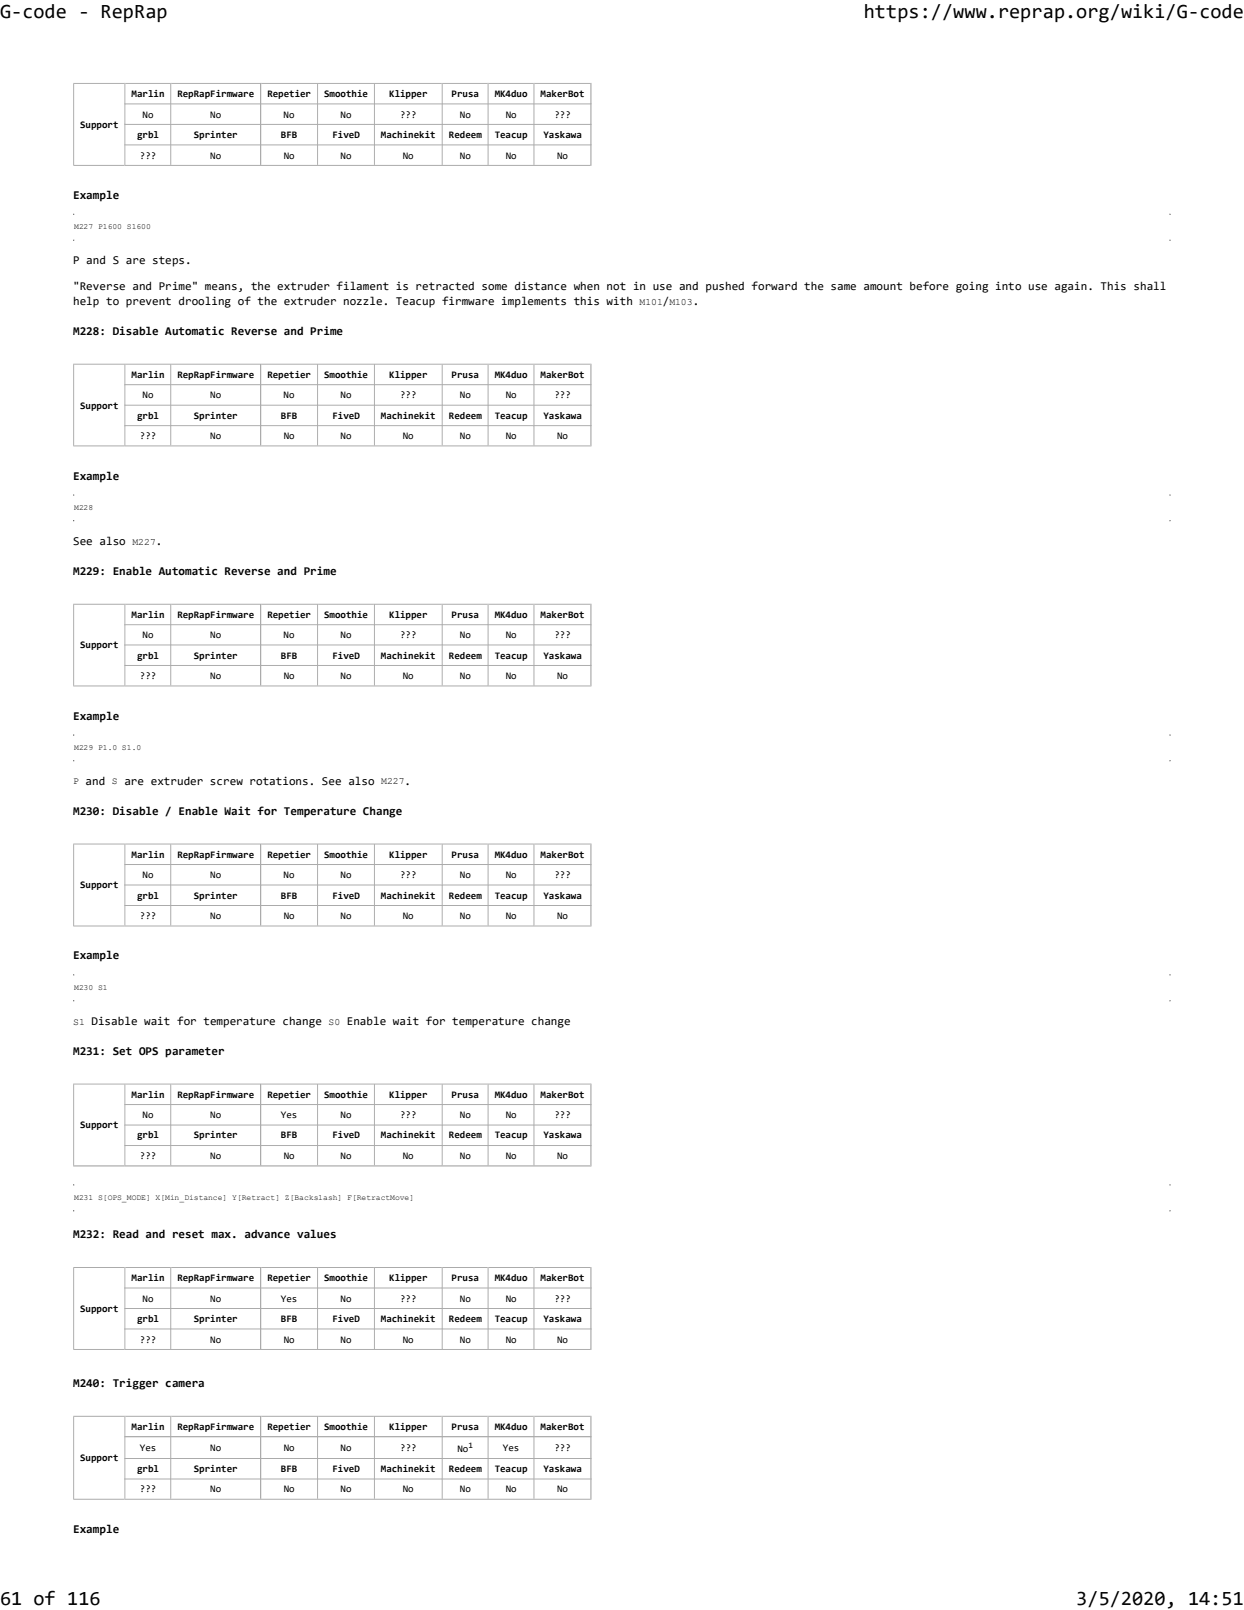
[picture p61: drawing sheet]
<svg xmlns="http://www.w3.org/2000/svg" width="216mm" height="279mm" viewBox="0 0 216 279" stroke-linecap="round" stroke-linejoin="round" font-family="sans-serif">
<defs><g id="words">
<g font-size="3.5">
<text x="0" y="3.2">G-code - RepRap</text>
<text x="149.9" y="3.2">https://www.reprap.org/wiki/G-code</text>
<text x="0" y="278.5">61 of 116</text>
<text x="186.8" y="278.5">3/5/2020, 14:51</text>
</g>
<g font-size="2.1">
<text x="12.7" y="34.5">Example</text>
<text x="12.7" y="45.8">P and S are steps.</text>
<text x="12.7" y="50.4">&quot;Reverse and Prime&quot; means, the extruder filament is retracted some distance when not in use and pushed forward the same amount before going into use again. This shall</text>
<text x="12.7" y="52.9">help to prevent drooling of the extruder nozzle. Teacup firmware implements this with</text>
<text x="115.1" y="52.9">/</text>
<text x="120.2" y="52.9">.</text>
<text x="12.7" y="58.1">M228: Disable Automatic Reverse and Prime</text>
<text x="12.7" y="83.2">Example</text>
<text x="12.7" y="94.5">See also</text>
<text x="27.1" y="94.5">.</text>
<text x="12.7" y="99.8">M229: Enable Automatic Reverse and Prime</text>
<text x="12.7" y="124.9">Example</text>
<text x="14.9" y="136.1">and</text>
<text x="21.6" y="136.1">are extruder screw rotations. See also</text>
<text x="70.2" y="136.1">.</text>
<text x="12.7" y="141.4">M230: Disable / Enable Wait for Temperature Change</text>
<text x="12.7" y="166.5">Example</text>
<text x="15.9" y="177.8">Disable wait for temperature change</text>
<text x="60.2" y="177.8">Enable wait for temperature change</text>
<text x="12.7" y="183.1">M231: Set OPS parameter</text>
<text x="12.7" y="214.9">M232: Read and reset max. advance values</text>
<text x="12.7" y="240.7">M240: Trigger camera</text>
<text x="12.7" y="266">Example</text>
</g>
<g font-size="1.7">
<text x="22.8" y="16.8">Marlin</text>
<text x="30.8" y="16.8">RepRapFirmware</text>
<text x="46.4" y="16.8">Repetier</text>
<text x="56.3" y="16.8">Smoothie</text>
<text x="67.6" y="16.8">Klipper</text>
<text x="78.4" y="16.8">Prusa</text>
<text x="85.9" y="16.8">MK4duo</text>
<text x="93.8" y="16.8">MakerBot</text>
<text x="13.9" y="22.2">Support</text>
<text x="23.8" y="24">grbl</text>
<text x="24.7" y="20.4">No</text>
<text x="33.6" y="24">Sprinter</text>
<text x="36.5" y="20.4">No</text>
<text x="48.8" y="24">BFB</text>
<text x="49.2" y="20.4">No</text>
<text x="57.7" y="24">FiveD</text>
<text x="59.1" y="20.4">No</text>
<text x="66.1" y="24">Machinekit</text>
<text x="69.5" y="20.4">???</text>
<text x="77.9" y="24">Redeem</text>
<text x="79.8" y="20.4">No</text>
<text x="85.9" y="24">Teacup</text>
<text x="87.8" y="20.4">No</text>
<text x="94.3" y="24">Yaskawa</text>
<text x="96.2" y="20.4">???</text>
<text x="24.3" y="27.5">???</text>
<text x="36.5" y="27.5">No</text>
<text x="49.2" y="27.5">No</text>
<text x="59.1" y="27.5">No</text>
<text x="69.9" y="27.5">No</text>
<text x="79.8" y="27.5">No</text>
<text x="87.8" y="27.5">No</text>
<text x="96.7" y="27.5">No</text>
<text x="111" y="52.9">M101 M103</text>
<text x="22.8" y="65.6">Marlin</text>
<text x="30.8" y="65.6">RepRapFirmware</text>
<text x="46.4" y="65.6">Repetier</text>
<text x="56.3" y="65.6">Smoothie</text>
<text x="67.6" y="65.6">Klipper</text>
<text x="78.4" y="65.6">Prusa</text>
<text x="85.9" y="65.6">MK4duo</text>
<text x="93.8" y="65.6">MakerBot</text>
<text x="13.9" y="70.9">Support</text>
<text x="24.7" y="69.1">No</text>
<text x="36.5" y="69.1">No</text>
<text x="49.2" y="69.1">No</text>
<text x="59.1" y="69.1">No</text>
<text x="69.5" y="69.1">???</text>
<text x="79.8" y="69.1">No</text>
<text x="87.8" y="69.1">No</text>
<text x="96.2" y="69.1">???</text>
<text x="23.8" y="72.6">grbl</text>
<text x="24.3" y="76.2">???</text>
<text x="33.6" y="72.6">Sprinter</text>
<text x="36.5" y="76.2">No</text>
<text x="48.8" y="72.6">BFB</text>
<text x="49.2" y="76.2">No</text>
<text x="57.7" y="72.6">FiveD</text>
<text x="59.1" y="76.2">No</text>
<text x="66.1" y="72.6">Machinekit</text>
<text x="69.9" y="76.2">No</text>
<text x="77.9" y="72.6">Redeem</text>
<text x="79.8" y="76.2">No</text>
<text x="85.9" y="72.6">Teacup</text>
<text x="87.8" y="76.2">No</text>
<text x="94.3" y="72.6">Yaskawa</text>
<text x="96.7" y="76.2">No</text>
<text x="23" y="94.5">M227</text>
<text x="22.8" y="107.2">Marlin</text>
<text x="30.8" y="107.2">RepRapFirmware</text>
<text x="46.4" y="107.2">Repetier</text>
<text x="56.3" y="107.2">Smoothie</text>
<text x="67.6" y="107.2">Klipper</text>
<text x="78.4" y="107.2">Prusa</text>
<text x="85.9" y="107.2">MK4duo</text>
<text x="93.8" y="107.2">MakerBot</text>
<text x="13.9" y="112.5">Support</text>
<text x="24.7" y="110.7">No</text>
<text x="36.5" y="110.7">No</text>
<text x="49.2" y="110.7">No</text>
<text x="59.1" y="110.7">No</text>
<text x="69.5" y="110.7">???</text>
<text x="79.8" y="110.7">No</text>
<text x="87.8" y="110.7">No</text>
<text x="96.2" y="110.7">???</text>
<text x="23.8" y="114.3">grbl</text>
<text x="24.3" y="117.9">???</text>
<text x="33.6" y="114.3">Sprinter</text>
<text x="36.5" y="117.9">No</text>
<text x="48.8" y="114.3">BFB</text>
<text x="49.2" y="117.9">No</text>
<text x="57.7" y="114.3">FiveD</text>
<text x="59.1" y="117.9">No</text>
<text x="66.1" y="114.3">Machinekit</text>
<text x="69.9" y="117.9">No</text>
<text x="77.9" y="114.3">Redeem</text>
<text x="79.8" y="117.9">No</text>
<text x="85.9" y="114.3">Teacup</text>
<text x="87.8" y="117.9">No</text>
<text x="94.3" y="114.3">Yaskawa</text>
<text x="96.7" y="117.9">No</text>
<text x="12.7" y="136.1">P</text>
<text x="19.4" y="136.1">S</text>
<text x="66.2" y="136.1">M227</text>
<text x="22.8" y="148.8">Marlin</text>
<text x="30.8" y="148.8">RepRapFirmware</text>
<text x="46.4" y="148.8">Repetier</text>
<text x="56.3" y="148.8">Smoothie</text>
<text x="67.6" y="148.8">Klipper</text>
<text x="78.4" y="148.8">Prusa</text>
<text x="85.9" y="148.8">MK4duo</text>
<text x="93.8" y="148.8">MakerBot</text>
<text x="13.9" y="154.2">Support</text>
<text x="23.8" y="156">grbl</text>
<text x="24.7" y="152.4">No</text>
<text x="33.6" y="156">Sprinter</text>
<text x="36.5" y="152.4">No</text>
<text x="48.8" y="156">BFB</text>
<text x="49.2" y="152.4">No</text>
<text x="57.7" y="156">FiveD</text>
<text x="59.1" y="152.4">No</text>
<text x="66.1" y="156">Machinekit</text>
<text x="69.5" y="152.4">???</text>
<text x="77.9" y="156">Redeem</text>
<text x="79.8" y="152.4">No</text>
<text x="85.9" y="156">Teacup</text>
<text x="87.8" y="152.4">No</text>
<text x="94.3" y="156">Yaskawa</text>
<text x="96.2" y="152.4">???</text>
<text x="24.3" y="159.5">???</text>
<text x="36.5" y="159.5">No</text>
<text x="49.2" y="159.5">No</text>
<text x="59.1" y="159.5">No</text>
<text x="69.9" y="159.5">No</text>
<text x="79.8" y="159.5">No</text>
<text x="87.8" y="159.5">No</text>
<text x="96.7" y="159.5">No</text>
<text x="12.7" y="177.8">S1</text>
<text x="57" y="177.8">S0</text>
<text x="22.8" y="190.5">Marlin</text>
<text x="30.8" y="190.5">RepRapFirmware</text>
<text x="46.4" y="190.5">Repetier</text>
<text x="56.3" y="190.5">Smoothie</text>
<text x="67.6" y="190.5">Klipper</text>
<text x="78.4" y="190.5">Prusa</text>
<text x="85.9" y="190.5">MK4duo</text>
<text x="93.8" y="190.5">MakerBot</text>
<text x="13.9" y="195.8">Support</text>
<text x="23.8" y="197.6">grbl</text>
<text x="24.7" y="194.1">No</text>
<text x="33.6" y="197.6">Sprinter</text>
<text x="36.5" y="194.1">No</text>
<text x="48.8" y="194.1">Yes</text>
<text x="48.8" y="197.6">BFB</text>
<text x="57.7" y="197.6">FiveD</text>
<text x="59.1" y="194.1">No</text>
<text x="66.1" y="197.6">Machinekit</text>
<text x="69.5" y="194.1">???</text>
<text x="77.9" y="197.6">Redeem</text>
<text x="79.8" y="194.1">No</text>
<text x="85.9" y="197.6">Teacup</text>
<text x="87.8" y="194.1">No</text>
<text x="94.3" y="197.6">Yaskawa</text>
<text x="96.2" y="194.1">???</text>
<text x="24.3" y="201.1">???</text>
<text x="36.5" y="201.1">No</text>
<text x="49.2" y="201.1">No</text>
<text x="59.1" y="201.1">No</text>
<text x="69.9" y="201.1">No</text>
<text x="79.8" y="201.1">No</text>
<text x="87.8" y="201.1">No</text>
<text x="96.7" y="201.1">No</text>
<text x="13.9" y="227.7">Support</text>
<text x="22.8" y="222.3">Marlin</text>
<text x="24.7" y="225.9">No</text>
<text x="30.8" y="222.3">RepRapFirmware</text>
<text x="36.5" y="225.9">No</text>
<text x="46.4" y="222.3">Repetier</text>
<text x="48.8" y="225.9">Yes</text>
<text x="56.3" y="222.3">Smoothie</text>
<text x="59.1" y="225.9">No</text>
<text x="67.6" y="222.3">Klipper</text>
<text x="69.5" y="225.9">???</text>
<text x="78.4" y="222.3">Prusa</text>
<text x="79.8" y="225.9">No</text>
<text x="85.9" y="222.3">MK4duo</text>
<text x="87.8" y="225.9">No</text>
<text x="93.8" y="222.3">MakerBot</text>
<text x="96.2" y="225.9">???</text>
<text x="23.8" y="229.4">grbl</text>
<text x="24.3" y="233">???</text>
<text x="33.6" y="229.4">Sprinter</text>
<text x="36.5" y="233">No</text>
<text x="48.8" y="229.4">BFB</text>
<text x="49.2" y="233">No</text>
<text x="57.7" y="229.4">FiveD</text>
<text x="59.1" y="233">No</text>
<text x="66.1" y="229.4">Machinekit</text>
<text x="69.9" y="233">No</text>
<text x="77.9" y="229.4">Redeem</text>
<text x="79.8" y="233">No</text>
<text x="85.9" y="229.4">Teacup</text>
<text x="87.8" y="233">No</text>
<text x="94.3" y="229.4">Yaskawa</text>
<text x="96.7" y="233">No</text>
<text x="22.8" y="248.1">Marlin</text>
<text x="24.3" y="251.8">Yes</text>
<text x="30.8" y="248.1">RepRapFirmware</text>
<text x="36.5" y="251.8">No</text>
<text x="46.4" y="248.1">Repetier</text>
<text x="49.2" y="251.8">No</text>
<text x="56.3" y="248.1">Smoothie</text>
<text x="59.1" y="251.8">No</text>
<text x="67.6" y="248.1">Klipper</text>
<text x="69.5" y="251.8">???</text>
<text x="78.4" y="248.1">Prusa</text>
<text x="79.4" y="251.9">No</text>
<text x="85.9" y="248.1">MK4duo</text>
<text x="87.3" y="251.8">Yes</text>
<text x="93.8" y="248.1">MakerBot</text>
<text x="96.2" y="251.8">???</text>
<text x="13.9" y="253.6">Support</text>
<text x="23.8" y="255.4">grbl</text>
<text x="33.6" y="255.4">Sprinter</text>
<text x="48.8" y="255.4">BFB</text>
<text x="57.7" y="255.4">FiveD</text>
<text x="66.1" y="255.4">Machinekit</text>
<text x="77.9" y="255.4">Redeem</text>
<text x="85.9" y="255.4">Teacup</text>
<text x="94.3" y="255.4">Yaskawa</text>
<text x="24.3" y="259">???</text>
<text x="36.5" y="259">No</text>
<text x="49.2" y="259">No</text>
<text x="59.1" y="259">No</text>
<text x="69.9" y="259">No</text>
<text x="79.8" y="259">No</text>
<text x="87.8" y="259">No</text>
<text x="96.7" y="259">No</text>
</g>
<g font-size="1.4">
<text x="12.9" y="39.8">M227 P1600 S1600</text>
<text x="12.9" y="88.5">M228</text>
<text x="12.9" y="130.1">M229 P1.0 S1.0</text>
<text x="12.9" y="171.8">M230 S1</text>
<text x="12.9" y="208.2">M231 S[OPS_MODE] X[Min_Distance] Y[Retract] Z[Backslash] F[RetractMove]</text>
<text x="81.3" y="251.3">1</text>
</g>
</g></defs>
<path d="M12.8 14.4v14.4" fill="none" stroke="#aaa" stroke-width=".17"/>
<path d="M21.6 14.4h.2v14.2h-.2zM29.5 14.4h.2v14.2h-.2zM45.1 14.4h.2v14.2h-.2zM55 14.4h.2v14.2h-.2zM64.9 14.4h.2v14.2h-.2zM76.7 14.4h.1v14.2h-.1zM84.6 14.4h.2v14.2h-.2zM92.6 14.4h.2v14.2h-.2z" fill-rule="evenodd" fill="#aaa"/>
<path d="M102.6 14.4v14.4" fill="none" stroke="#aaa" stroke-width=".21"/>
<path d="M12.7 14.5h8.9" fill="none" stroke="#aaa" stroke-width=".17"/>
<path d="M21.8 14.4h7.7v.2h-7.7zM29.7 14.4h15.4v.2h-15.4zM45.3 14.4h9.7v.2h-9.7zM55.2 14.4h9.7v.2h-9.7zM65.1 14.4h11.6v.2h-11.6zM76.8 14.4h7.8v.2h-7.8zM84.8 14.4h7.8v.2h-7.8z" fill-rule="evenodd" fill="#aaa"/>
<path d="M92.8 14.5h9.9" fill="none" stroke="#aaa" stroke-width=".17"/>
<path d="M21.6 17.9h81.1v.2h-81.1zM21.6 21.5h81.1v.2h-81.1zM21.6 25.1h81.1v.1h-81.1z" fill-rule="evenodd" fill="#aaa"/>
<path d="M12.7 28.7h90" fill="none" stroke="#aaa" stroke-width=".17"/>
<path d="M12.7 37.1h190.5v4.7h-190.5z" fill="#fff"/>
<path d="M12.9 37.2l-.1 .1M203 37.2l.1 .1M12.8 41.6l.1 .1M203.1 41.6l-.1 .1" fill="none" stroke="#000" stroke-width=".17"/>
<g fill="#fff">
<path d="M12.7 63.1h90v14.4h-90z"/>
<path d="M12.8 63.2h8.9v14.2h-8.9z"/>
</g>
<path d="M21.7 63.2h80.9v14.2h-80.9z" fill-rule="evenodd" fill="#fff"/>
<path d="M12.8 63.1v14.4" fill="none" stroke="#aaa" stroke-width=".17"/>
<path d="M21.6 63.1h.2v14.2h-.2zM29.5 63.1h.2v14.2h-.2zM45.1 63.1h.2v14.2h-.2zM55 63.1h.2v14.2h-.2zM64.9 63.1h.2v14.2h-.2zM76.7 63.1h.1v14.2h-.1zM84.6 63.1h.2v14.2h-.2zM92.6 63.1h.2v14.2h-.2z" fill-rule="evenodd" fill="#aaa"/>
<path d="M102.6 63.1v14.4" fill="none" stroke="#aaa" stroke-width=".21"/>
<path d="M12.7 63.2h8.9" fill="none" stroke="#aaa" stroke-width=".17"/>
<path d="M21.8 63.1h7.7v.2h-7.7zM29.7 63.1h15.4v.2h-15.4zM45.3 63.1h9.7v.2h-9.7zM55.2 63.1h9.7v.2h-9.7zM65.1 63.1h11.6v.2h-11.6zM76.8 63.1h7.8v.2h-7.8zM84.8 63.1h7.8v.2h-7.8z" fill-rule="evenodd" fill="#aaa"/>
<path d="M92.8 63.2h9.9" fill="none" stroke="#aaa" stroke-width=".17"/>
<path d="M21.6 66.7h81.1v.1h-81.1zM21.6 70.2h81.1v.2h-81.1zM21.6 73.8h81.1v.2h-81.1z" fill-rule="evenodd" fill="#aaa"/>
<path d="M12.7 77.4h90" fill="none" stroke="#aaa" stroke-width=".17"/>
<path d="M12.7 85.8h190.5v4.7h-190.5z" fill="#fff"/>
<path d="M12.8 90.3l.1 .1M12.9 85.9l-.1 .1M203 85.9l.1 .1M203.1 90.3l-.1 .1" fill="none" stroke="#000" stroke-width=".17"/>
<g fill="#fff">
<path d="M12.7 104.8h90v14.3h-90z"/>
<path d="M12.8 104.9h8.9v14.1h-8.9z"/>
</g>
<path d="M21.7 104.9h80.9v14.1h-80.9z" fill-rule="evenodd" fill="#fff"/>
<path d="M12.8 104.8v14.3" fill="none" stroke="#aaa" stroke-width=".17"/>
<path d="M21.6 104.8h.2v14.2h-.2zM29.5 104.8h.2v14.2h-.2zM45.1 104.8h.2v14.2h-.2zM55 104.8h.2v14.2h-.2zM64.9 104.8h.2v14.2h-.2zM76.7 104.8h.1v14.2h-.1zM84.6 104.8h.2v14.2h-.2zM92.6 104.8h.2v14.2h-.2z" fill-rule="evenodd" fill="#aaa"/>
<path d="M102.6 104.8v14.3" fill="none" stroke="#aaa" stroke-width=".21"/>
<path d="M12.7 104.9h8.9" fill="none" stroke="#aaa" stroke-width=".17"/>
<path d="M21.8 104.8h7.7v.1h-7.7zM29.7 104.8h15.4v.1h-15.4zM45.3 104.8h9.7v.1h-9.7zM55.2 104.8h9.7v.1h-9.7zM65.1 104.8h11.6v.1h-11.6zM76.8 104.8h7.8v.1h-7.8zM84.8 104.8h7.8v.1h-7.8z" fill-rule="evenodd" fill="#aaa"/>
<path d="M92.8 104.9h9.9" fill="none" stroke="#aaa" stroke-width=".17"/>
<path d="M21.6 108.3h81.1v.2h-81.1zM21.6 111.8h81.1v.2h-81.1zM21.6 115.4h81.1v.2h-81.1z" fill-rule="evenodd" fill="#aaa"/>
<path d="M12.7 119h90" fill="none" stroke="#aaa" stroke-width=".17"/>
<path d="M12.7 127.5h190.5v4.6h-190.5z" fill="#fff"/>
<path d="M12.8 132h.1M12.9 127.6h-.1M203 127.6h.1M203.1 132h-.1" fill="none" stroke="#000" stroke-width=".17"/>
<g fill="#fff">
<path d="M12.7 146.4h90v14.4h-90z"/>
<path d="M12.8 146.5h8.9v14.2h-8.9z"/>
</g>
<path d="M21.7 146.5h80.9v14.2h-80.9z" fill-rule="evenodd" fill="#fff"/>
<path d="M12.8 146.4v14.4" fill="none" stroke="#aaa" stroke-width=".17"/>
<path d="M21.6 146.4h.2v14.2h-.2zM29.5 146.4h.2v14.2h-.2zM45.1 146.4h.2v14.2h-.2zM55 146.4h.2v14.2h-.2zM64.9 146.4h.2v14.2h-.2zM76.7 146.4h.1v14.2h-.1zM84.6 146.4h.2v14.2h-.2zM92.6 146.4h.2v14.2h-.2z" fill-rule="evenodd" fill="#aaa"/>
<path d="M102.6 146.4v14.4" fill="none" stroke="#aaa" stroke-width=".21"/>
<path d="M12.7 146.5h8.9" fill="none" stroke="#aaa" stroke-width=".17"/>
<path d="M21.8 146.4h7.7v.2h-7.7zM29.7 146.4h15.4v.2h-15.4zM45.3 146.4h9.7v.2h-9.7zM55.2 146.4h9.7v.2h-9.7zM65.1 146.4h11.6v.2h-11.6zM76.8 146.4h7.8v.2h-7.8zM84.8 146.4h7.8v.2h-7.8z" fill-rule="evenodd" fill="#aaa"/>
<path d="M92.8 146.5h9.9" fill="none" stroke="#aaa" stroke-width=".17"/>
<path d="M21.6 149.9h81.1v.2h-81.1zM21.6 153.5h81.1v.2h-81.1zM21.6 157.1h81.1v.1h-81.1z" fill-rule="evenodd" fill="#aaa"/>
<path d="M12.7 160.7h90" fill="none" stroke="#aaa" stroke-width=".17"/>
<path d="M12.7 169.1h190.5v4.7h-190.5z" fill="#fff"/>
<path d="M12.8 173.6l.1 .1M12.9 169.2h-.1M203 169.2h.1M203.1 173.6l-.1 .1" fill="none" stroke="#000" stroke-width=".17"/>
<g fill="#fff">
<path d="M12.7 188h90v14.4h-90z"/>
<path d="M12.8 188.1h8.9v14.2h-8.9z"/>
</g>
<path d="M21.7 188.1h80.9v14.2h-80.9z" fill-rule="evenodd" fill="#fff"/>
<path d="M12.8 188v14.4" fill="none" stroke="#aaa" stroke-width=".17"/>
<path d="M21.6 188h.2v14.2h-.2zM29.5 188h.2v14.2h-.2zM45.1 188h.2v14.2h-.2zM55 188h.2v14.2h-.2zM64.9 188h.2v14.2h-.2zM76.7 188h.1v14.2h-.1zM84.6 188h.2v14.2h-.2zM92.6 188h.2v14.2h-.2z" fill-rule="evenodd" fill="#aaa"/>
<path d="M102.6 188v14.4" fill="none" stroke="#aaa" stroke-width=".21"/>
<path d="M12.7 188.1h8.9" fill="none" stroke="#aaa" stroke-width=".17"/>
<path d="M21.8 188h7.7v.2h-7.7zM29.7 188h15.4v.2h-15.4zM45.3 188h9.7v.2h-9.7zM55.2 188h9.7v.2h-9.7zM65.1 188h11.6v.2h-11.6zM76.8 188h7.8v.2h-7.8zM84.8 188h7.8v.2h-7.8z" fill-rule="evenodd" fill="#aaa"/>
<path d="M92.8 188.1h9.9" fill="none" stroke="#aaa" stroke-width=".17"/>
<path d="M21.6 191.6h81.1v.2h-81.1zM21.6 195.2h81.1v.1h-81.1zM21.6 198.7h81.1v.2h-81.1z" fill-rule="evenodd" fill="#aaa"/>
<path d="M12.7 202.3h90" fill="none" stroke="#aaa" stroke-width=".21"/>
<path d="M12.7 205.5h190.5v4.7h-190.5z" fill="#fff"/>
<path d="M12.8 210.1h.1M12.9 205.6l-.1 .1M203 205.6l.1 .1M203.1 210.1h-.1" fill="none" stroke="#000" stroke-width=".17"/>
<g fill="#fff">
<path d="M12.7 219.9h90v14.4h-90z"/>
<path d="M12.8 220h8.9v14.2h-8.9z"/>
</g>
<path d="M21.7 220h80.9v14.2h-80.9z" fill-rule="evenodd" fill="#fff"/>
<path d="M12.8 219.9v14.4" fill="none" stroke="#aaa" stroke-width=".17"/>
<path d="M21.6 219.9h.2v14.2h-.2zM29.5 219.9h.2v14.2h-.2zM45.1 219.9h.2v14.2h-.2zM55 219.9h.2v14.2h-.2zM64.9 219.9h.2v14.2h-.2zM76.7 219.9h.1v14.2h-.1zM84.6 219.9h.2v14.2h-.2zM92.6 219.9h.2v14.2h-.2z" fill-rule="evenodd" fill="#aaa"/>
<path d="M102.6 219.9v14.4" fill="none" stroke="#aaa" stroke-width=".21"/>
<path d="M12.7 220h8.9" fill="none" stroke="#aaa" stroke-width=".17"/>
<path d="M21.8 219.9h7.7v.1h-7.7zM29.7 219.9h15.4v.1h-15.4zM45.3 219.9h9.7v.1h-9.7zM55.2 219.9h9.7v.1h-9.7zM65.1 219.9h11.6v.1h-11.6zM76.8 219.9h7.8v.1h-7.8zM84.8 219.9h7.8v.1h-7.8z" fill-rule="evenodd" fill="#aaa"/>
<path d="M92.8 220h9.9" fill="none" stroke="#aaa" stroke-width=".17"/>
<path d="M21.6 223.4h81.1v.2h-81.1zM21.6 227h81.1v.2h-81.1zM21.6 230.5h81.1v.2h-81.1z" fill-rule="evenodd" fill="#aaa"/>
<path d="M12.7 234.2h90" fill="none" stroke="#aaa" stroke-width=".17"/>
<g fill="#fff">
<path d="M12.7 245.7h90v14.6h-90z"/>
<path d="M12.8 245.8h8.9v14.4h-8.9z"/>
</g>
<path d="M21.7 245.8h80.9v14.4h-80.9z" fill-rule="evenodd" fill="#fff"/>
<path d="M12.8 245.7v14.6" fill="none" stroke="#aaa" stroke-width=".17"/>
<path d="M21.6 245.7h.2v14.4h-.2zM29.5 245.7h.2v14.4h-.2zM45.1 245.7h.2v14.4h-.2zM55 245.7h.2v14.4h-.2zM64.9 245.7h.2v14.4h-.2zM76.7 245.7h.1v14.4h-.1zM84.6 245.7h.2v14.4h-.2zM92.6 245.7h.2v14.4h-.2z" fill-rule="evenodd" fill="#aaa"/>
<path d="M102.6 245.7v14.6" fill="none" stroke="#aaa" stroke-width=".21"/>
<path d="M12.7 245.8h8.9" fill="none" stroke="#aaa" stroke-width=".17"/>
<path d="M21.8 245.7h7.7v.2h-7.7zM29.7 245.7h15.4v.2h-15.4zM45.3 245.7h9.7v.2h-9.7zM55.2 245.7h9.7v.2h-9.7zM65.1 245.7h11.6v.2h-11.6zM76.8 245.7h7.8v.2h-7.8zM84.8 245.7h7.8v.2h-7.8z" fill-rule="evenodd" fill="#aaa"/>
<path d="M92.8 245.8h9.9" fill="none" stroke="#aaa" stroke-width=".17"/>
<path d="M21.6 249.2h81.1v.2h-81.1zM21.6 253h81.1v.2h-81.1zM21.6 256.6h81.1v.2h-81.1z" fill-rule="evenodd" fill="#aaa"/>
<path d="M12.7 260.2h90" fill="none" stroke="#aaa" stroke-width=".17"/>
<use href="#words"/>
</svg>
